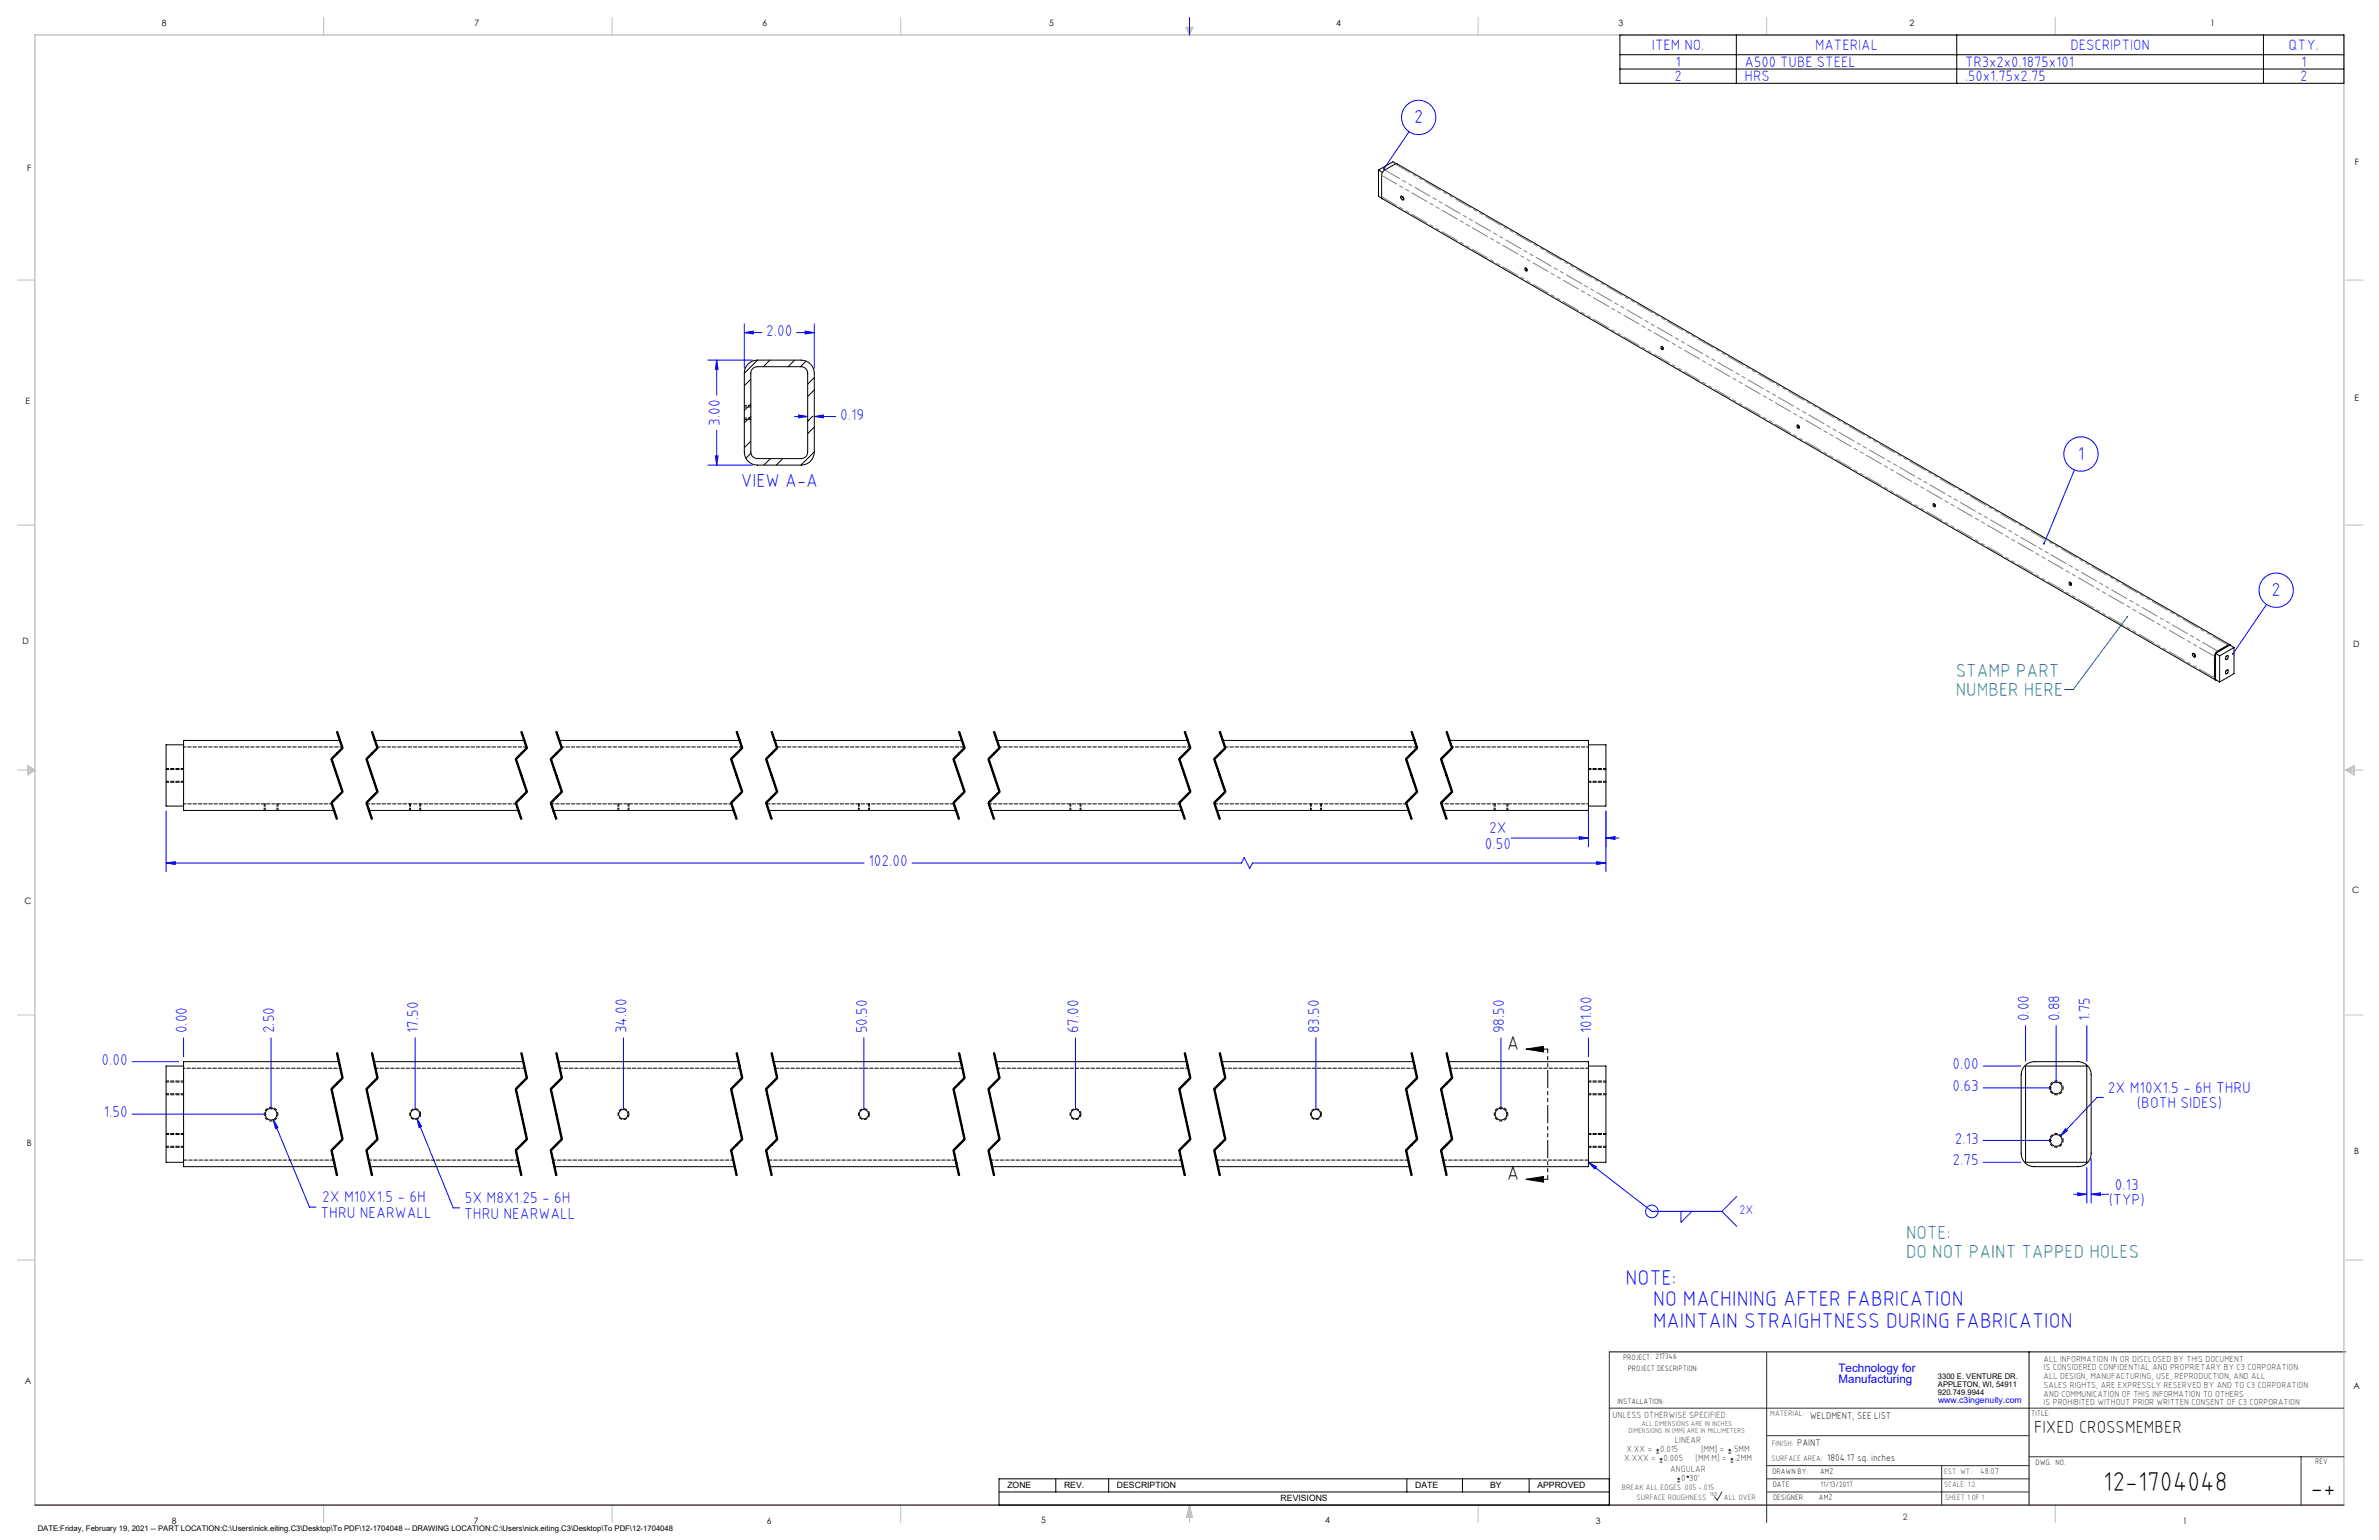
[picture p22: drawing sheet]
<svg xmlns="http://www.w3.org/2000/svg" width="864mm" height="559mm" viewBox="0 0 864 559" stroke-linecap="round" stroke-linejoin="round" font-family="sans-serif">
<defs><g id="words">
<g font-size="9.9">
<text x="763.5" y="541.1">12-1704048</text>
<text x="838.7" y="543.2">-+</text>
</g>
<g font-size="7.8" fill="#00f">
<text x="590.1" y="466.2">NOTE:</text>
<text x="600.1" y="473.9">NO MACHINING AFTER FABRICATION</text>
<text x="600.1" y="481.7">MAINTAIN STRAIGHTNESS DURING FABRICATION</text>
</g>
<g font-size="7.3">
<text x="547" y="381">A</text>
<text x="547" y="428.2">A</text>
</g>
<g font-size="6.8" fill="#00f">
<text x="513.3" y="44.8">2</text>
<text x="754.2" y="166.9">1</text>
<text x="268.9" y="176.9">VIEW A-A</text>
<text x="824.6" y="216.4">2</text>
</g>
<g font-size="6.8" fill="#008080">
<text x="710" y="245.6">STAMP PART</text>
<text x="710" y="252.4">NUMBER HERE</text>
<text x="691.9" y="449.6">NOTE:</text>
<text x="691.9" y="456.4">DO NOT PAINT TAPPED HOLES</text>
</g>
<text font-size="6.3" x="738.4" y="519.9">FIXED CROSSMEMBER</text>
<g font-size="5.7" fill="#00f">
<text x="278.1" y="121.8">2.00</text>
<text x="261.3" y="154.5" transform="rotate(-90 261.3 154.5)">3.00</text>
<text x="305" y="152.2">0.19</text>
<text x="540.6" y="302.4">2X</text>
<text x="539.1" y="308">0.50</text>
<text x="315.2" y="314.3">102.00</text>
<text x="736.5" y="370.6" transform="rotate(-90 736.5 370.6)">0.00</text>
<text x="747.6" y="370.6" transform="rotate(-90 747.6 370.6)">0.88</text>
<text x="758.7" y="370.6" transform="rotate(-90 758.7 370.6)">1.75</text>
<text x="67.8" y="375" transform="rotate(-90 67.8 375)">0.00</text>
<text x="99.5" y="375" transform="rotate(-90 99.5 375)">2.50</text>
<text x="151.8" y="375" transform="rotate(-90 151.8 375)">17.50</text>
<text x="227.4" y="375" transform="rotate(-90 227.4 375)">34.00</text>
<text x="314.7" y="375" transform="rotate(-90 314.7 375)">50.50</text>
<text x="391.5" y="375" transform="rotate(-90 391.5 375)">67.00</text>
<text x="478.8" y="375" transform="rotate(-90 478.8 375)">83.50</text>
<text x="546" y="375" transform="rotate(-90 546 375)">98.50</text>
<text x="577.8" y="375" transform="rotate(-90 577.8 375)">101.00</text>
<text x="36.9" y="386.4">0.00</text>
<text x="708.8" y="387.9">0.00</text>
<text x="708.8" y="395.9">0.63</text>
<text x="765.2" y="396.5">2X M10X1.5 - 6H THRU</text>
<text x="37.6" y="405.4">1.50</text>
<text x="775.7" y="402.2">(BOTH SIDES)</text>
<text x="709.6" y="414.9">2.13</text>
<text x="708.8" y="422.9">2.75</text>
<text x="767.7" y="431.6">0.13</text>
<text x="117" y="436.3">2X M10X1.5 - 6H</text>
<text x="168.7" y="436.6">5X M8X1.25 - 6H</text>
<text x="765.5" y="437.3">(TYP)</text>
<text x="116.4" y="441.9">THRU NEARWALL</text>
<text x="168.5" y="442.2">THRU NEARWALL</text>
</g>
<g font-size="5.4" fill="#00f">
<text x="599.7" y="18.1">ITEM NO.</text>
<text x="658.9" y="18.1">MATERIAL</text>
<text x="751.6" y="18.1">DESCRIPTION</text>
<text x="830.8" y="18.1">QTY.</text>
<text x="607.9" y="29.4">2</text>
<text x="608.2" y="24.3">1</text>
<text x="633.3" y="24.3">A500 TUBE STEEL</text>
<text x="633.3" y="29.4">HRS</text>
<text x="713.3" y="24.3">TR3x2x0.1875x101</text>
<text x="713.3" y="29.4">.50x1.75x2.75</text>
<text x="835" y="29.4">2</text>
<text x="835.3" y="24.3">1</text>
</g>
<text font-size="4.5" fill="#00f" x="631.5" y="440.5">2X</text>
<g font-size="4.2" fill="#00f">
<text x="667.4" y="497.7">Technology for</text>
<text x="667.4" y="502">Manufacturing</text>
</g>
<g font-size="3.5">
<text x="657" y="514.9">WELDMENT, SEE LIST</text>
<text x="652.4" y="524.7">PAINT</text>
<text x="663.3" y="530.1">1804.17 sq. inches</text>
</g>
<g font-size="3.3" fill="#382c30">
<text x="585.4" y="514.4">UNLESS OTHERWISE SPECIFIED:</text>
<text x="590.4" y="526.8">X.XX =</text>
<text x="602.6" y="526.8">0.015</text>
<text x="608" y="523.6">LINEAR</text>
<text x="617.5" y="526.8">[MM] =</text>
<text x="628.8" y="526.8">.5MM</text>
<text x="589.6" y="530.1">X.XXX =</text>
<text x="603.9" y="530.1">0.005</text>
<text x="606.3" y="534">ANGULAR</text>
<text x="615.5" y="530.1">[MM.M] =</text>
<text x="629.6" y="530.1">.2MM</text>
<text x="610.3" y="537.3">0</text>
<text x="613.2" y="537.3">30'</text>
</g>
<g font-size="3.2">
<text x="58.8" y="9.6">8</text>
<text x="172.3" y="9.5">7</text>
<text x="276.8" y="9.5">6</text>
<text x="380.9" y="9.6">5</text>
<text x="485" y="9.5">4</text>
<text x="587.5" y="9.5">3</text>
<text x="693.1" y="9.5">2</text>
<text x="802.4" y="9.5">1</text>
<text x="854.9" y="59.8">F</text>
<text x="9.9" y="62">F</text>
<text x="9.3" y="146.5">E</text>
<text x="854.7" y="145.5">E</text>
<text x="8.2" y="233.6">D</text>
<text x="854.3" y="234.9">D</text>
<text x="8.9" y="328.1">C</text>
<text x="853.9" y="324.1">C</text>
<text x="9.7" y="415.8">B</text>
<text x="854.6" y="418.6">B</text>
<text x="9" y="502">A</text>
<text x="854.3" y="503.9">A</text>
<text x="62.3" y="552.9">8</text>
<text x="172" y="552.9">7</text>
<text x="278.3" y="552.9">6</text>
<text x="377.9" y="552.8">5</text>
<text x="481" y="552.8">4</text>
<text x="579.3" y="552.8">3</text>
<text x="792.4" y="552.8">1</text>
</g>
<g font-size="3.2" fill="#382c30">
<text x="741.9" y="494.1">ALL INFORMATION IN OR DISCLOSED BY THIS DOCUMENT</text>
<text x="741.9" y="497.3">IS CONSIDERED CONFIDENTIAL AND PROPRIETARY BY C3 CORPORATION.</text>
<text x="741.9" y="500.4">ALL DESIGN, MANUFACTURING, USE, REPRODUCTION, AND ALL</text>
<text x="741.9" y="503.6">SALES RIGHTS, ARE EXPRESSLY RESERVED BY AND TO C3 CORPORATION</text>
<text x="741.9" y="506.8">AND COMMUNICATION OF THIS INFORMATION TO OTHERS</text>
<text x="741.9" y="510">IS PROHIBITED WITHOUT PRIOR WRITTEN CONSENT OF C3 CORPORATION</text>
<text x="718.8" y="534.7">48.07</text>
<text x="690.7" y="551.6">2</text>
</g>
<text font-size="3.1" fill="#00f" x="703.5" y="509.2">www.c3ingenuity.com</text>
<g font-size="3.1">
<text x="365.7" y="540">ZONE</text>
<text x="386.3" y="540">REV.</text>
<text x="405.5" y="540">DESCRIPTION</text>
<text x="464.9" y="544.8">REVISIONS</text>
<text x="513.7" y="540">DATE</text>
<text x="540.9" y="540">BY</text>
<text x="558.1" y="540">APPROVED</text>
</g>
<g font-size="2.8">
<text x="589.2" y="493.3">PROJECT: 217346</text>
<text x="590.9" y="497.3">PROJECT DESCRIPTION:</text>
<text x="703.5" y="500.5">3300 E. VENTURE DR.</text>
<text x="703.5" y="503.3">APPLETON, WI, 54911</text>
<text x="587.1" y="509.6">INSTALLATION:</text>
<text x="703.5" y="506.2">920.749.9944</text>
<text x="737.3" y="513.8">TITLE:</text>
<text x="738.9" y="531.5">DWG. NO.</text>
<text x="840.5" y="531.3">REV</text>
<text x="643.4" y="534.9">DRAWN BY:</text>
<text x="643.5" y="539.7">DATE:</text>
<text x="660.7" y="534.7">AMZ</text>
<text x="660.9" y="539.6">11/13/2017</text>
<text x="643.6" y="544.4">DESIGNER:</text>
<text x="660.3" y="544.3">AMZ</text>
<text x="13.7" y="555.5">DATE:Friday, February 19, 2021 -- PART LOCATION:C:\Users\nick.eiting.C3\Desktop\To PDF\12-1704048 -- DRAWING LOCATION:C:\Users\nick.eiting.C3\Desktop\To PDF\12-1704048</text>
</g>
<g font-size="2.8" fill="#382c30">
<text x="642.6" y="513.8">MATERIAL:</text>
<text x="643.2" y="524.8">FINISH:</text>
<text x="643.1" y="530.1">SURFACE AREA:</text>
<text x="705.7" y="534.7">EST. WT.:</text>
<text x="705.7" y="539.7">SCALE: 1:2</text>
<text x="588.8" y="540.5">BREAK ALL EDGES .005 -.015</text>
<text x="594" y="544.2">SURFACE ROUGHNESS</text>
<text x="625.8" y="544.2">ALL OVER</text>
<text x="706.1" y="544.4">SHEET 1 OF 1</text>
</g>
<g font-size="2.5" fill="#382c30">
<text x="591.2" y="520.1">DIMENSIONS IN [MM] ARE IN MILLIMETERS</text>
<text x="595.9" y="517.3">ALL DIMENSIONS ARE IN INCHES</text>
</g>
<text font-size="2.2" fill="#382c30" x="620.6" y="542.9">160</text>
</g></defs>
<g fill="none" stroke="#000" stroke-width=".36">
<path d="M588 12.7h262.9v17.5h-262.9zM588 19.9h262.9M630.3 12.7v17.5M710.3 12.7v17.5M821.7 12.7v17.5M588 25h262.9M120.1 275.5l4 11.9M120.6 275.3l4 11.9M122.1 265.6l2 5.9M122.3 265.5l2 5.9-4 4 4 11.9-4 4 2 5.9M122.6 265.4l1 3M123.6 268.4l1 2.9z"/>
<path d="M124.2 271.3l-4 4M124.5 271.6l-4 4M132.8 275.5l4 11.9M133.3 275.3l4 11.9M134.8 265.6l2 5.9M135 265.5l2 5.9-4 4 4 11.9-4 4 2 5.9M135.3 265.4l2 5.9M136.9 271.3l-4 4M137.2 271.6l-4 4M187 275.5l4 11.9M187.5 275.3l4 11.9M189 265.6l2 5.9"/>
<path d="M189.3 265.5l2 5.9-4 4 4 11.9-4 4 2 5.9M189.5 265.4l2 5.9M191.1 271.3l-4 4M191.4 271.6l-4 4M199.7 275.5l4 11.9M200.2 275.3l4 11.9M201.7 265.6l2 5.9M202 265.5l2 5.9-4 4 4 11.9-4 4 2 5.9M202.2 265.4l2 5.9M203.8 271.3l-4 4M204.1 271.6l-4 4M265.2 275.5l4 11.9"/>
<path d="M265.7 275.3l4 11.9M267.2 265.6l2 5.9M267.4 265.5l2 5.9-4 4 4 11.9-4 4 2 5.9M267.7 265.4l2 5.9M269.2 271.3l-4 4M269.6 271.6l-4 4M277.9 275.5l4 11.9M278.4 275.3l4 11.9M279.9 265.6l2 5.9M280.1 265.5l2 5.9-4 4 4 11.9-4 4 2 5.9M280.4 265.4l2 5.9M281.9 271.3l-4 4"/>
<path d="M282.3 271.6l-4 4M345.9 275.5l4 11.9M346.4 275.3l4 11.9M347.9 265.6l2 5.9M348.1 265.5l2 5.9-4 4 4 11.9-4 4 2 5.9M348.4 265.4l2 5.9M350 271.3l-4 4M350.3 271.6l-4 4M358.6 275.5l4 11.9M359.1 275.3l4 11.9M360.6 265.6l2 5.9M360.8 265.5l2 5.9-4 4 4 11.9-4 4 2 5.9"/>
<path d="M361.1 265.4l2 5.9M362.7 271.3l-4 4M363 271.6l-4 4M427.9 275.5l4 11.9M428.3 275.3l4 11.9M429.9 265.6l2 5.9M430.1 265.5l2 5.9-4 4 4 11.9-4 4 2 5.9M430.3 265.4l2 5.9M431.9 271.3l-4 4M432.3 271.6l-4 4M440.6 275.5l4 11.9M441 275.3l4 11.9"/>
<path d="M442.6 265.6l2 5.9M442.8 265.5l2 5.9-4 4 4 11.9-4 4 2 5.9M443 265.4l2 5.9M444.6 271.3l-4 4M445 271.6l-4 4M510.2 275.5l4 11.9M510.7 275.3l4 11.9M512.2 265.6l2 5.9M512.4 265.5l2 5.9-4 4 4 11.9-4 4 2 5.9M512.7 265.4l2 5.9M514.2 271.3l-4 4M514.6 271.6l-4 4"/>
<path d="M522.9 275.5l4 11.9M523.4 275.3l4 11.9M524.9 265.6l2 5.9M525.1 265.5l2 5.9-4 4 4 11.9-4 4 2 5.9M525.4 265.4l2 5.9M526.9 271.3l-4 4M527.3 271.6l-4 4M120.1 291.4l2 5.9M120.6 291.2l2 6M124.2 287.1l-4 4M124.5 287.5l-4 4M132.8 291.4l2 5.9"/>
<path d="M133.3 291.2l2 6M136.9 287.1l-4 4M137.2 287.5l-4 4M187 291.4l2 5.9M187.5 291.2l2 6M191.1 287.1l-4 4M191.4 287.5l-4 4M199.7 291.4l2 5.9M200.2 291.2l2 6M203.8 287.1l-4 4M204.1 287.5l-4 4M265.2 291.4l2 5.9"/>
<path d="M265.7 291.2l2 6M269.2 287.1l-4 4M269.6 287.5l-4 4M277.9 291.4l2 5.9M278.4 291.2l2 6M281.9 287.1l-4 4M282.3 287.5l-4 4M345.9 291.4l2 5.9M346.4 291.2l2 6M350 287.1l-4 4M350.3 287.5l-4 4M358.6 291.4l2 5.9"/>
<path d="M359.1 291.2l2 6M362.7 287.1l-4 4M363 287.5l-4 4M427.9 291.4l2 5.9M428.3 291.2l2 6M431.9 287.1l-4 4M432.3 287.5l-4 4M440.6 291.4l2 5.9M441 291.2l2 6M444.6 287.1l-4 4M445 287.5l-4 4M510.2 291.4l2 5.9"/>
<path d="M510.7 291.2l2 6M514.2 287.1l-4 4M514.6 287.5l-4 4M522.9 291.4l2 5.9M523.4 291.2l2 6M526.9 287.1l-4 4M527.3 287.5l-4 4M120.1 395.2l4 18.2M120.6 395.1l4 18.2M122.1 382.1l2 9.1M122.3 382.1l2 9.1-4 4 4 18.2-4 4 2 9.1M122.6 382l2 9.1"/>
<path d="M124.2 391l-4 4M124.5 391.3l-4 4M132.8 395.2l4 18.2M133.3 395.1l4 18.2M134.8 382.1l2 9.1M135 382.1l2 9.1-4 4 4 18.2-4 4 2 9.1M135.3 382l2 9.1M136.9 391l-4 4M137.2 391.3l-4 4M187 395.2l4 18.2M187.5 395.1l4 18.2M189 382.1l2 9.1"/>
<path d="M189.3 382.1l2 9.1-4 4 4 18.2-4 4 2 9.1M189.5 382l2 9.1M191.1 391l-4 4M191.4 391.3l-4 4M199.7 395.2l4 18.2M200.2 395.1l4 18.2M201.7 382.1l2 9.1M202 382.1l2 9.1-4 4 4 18.2-4 4 2 9.1M202.2 382l2 9.1M203.8 391l-4 4M204.1 391.3l-4 4M265.2 395.2l4 18.2"/>
<path d="M265.7 395.1l4 18.2M267.2 382.1l2 9.1M267.4 382.1l2 9.1-4 4 4 18.2-4 4 2 9.1M267.7 382l1 4.6M268.7 386.6l1 4.5zM269.2 391l-4 4M269.6 391.3l-4 4M277.9 395.2l4 18.2M278.4 395.1l4 18.2M279.9 382.1l2 9.1M280.1 382.1l2 9.1-4 4 4 18.2-4 4 2 9.1M280.4 382l2 9.1"/>
<path d="M281.9 391l-4 4M282.3 391.3l-4 4M345.9 395.2l4 18.2M346.4 395.1l4 18.2M347.9 382.1l2 9.1M348.1 382.1l2 9.1-4 4 4 18.2-4 4 2 9.1M348.4 382l2 9.1M350 391l-4 4M350.3 391.3l-4 4M358.6 395.2l4 18.2M359.1 395.1l4 18.2M360.6 382.1l2 9.1"/>
<path d="M360.8 382.1l2 9.1-4 4 4 18.2-4 4 2 9.1M361.1 382l2 9.1M362.7 391l-4 4M363 391.3l-4 4M427.9 395.2l4 18.2M428.3 395.1l4 18.2M429.9 382.1l2 9.1M430.1 382.1l2 9.1-4 4 4 18.2-4 4 2 9.1M430.3 382l2 9.1M431.9 391l-4 4M432.3 391.3l-4 4M440.6 395.2l4 18.2"/>
<path d="M441 395.1l4 18.2M442.6 382.1l2 9.1M442.8 382.1l2 9.1-4 4 4 18.2-4 4 2 9.1M443 382l2 9.1M444.6 391l-4 4M445 391.3l-4 4M510.2 395.2l4 18.2M510.7 395.1l4 18.2M512.2 382.1l2 9.1M512.4 382.1l2 9.1-4 4 4 18.2-4 4 2 9.1M512.7 382l2 9.1M514.2 391l-4 4"/>
<path d="M514.6 391.3l-4 4M522.9 395.2l4 18.2M523.4 395.1l4 18.2M524.9 382.1l2 9.1M525.1 382.1l2 9.1-4 4 4 18.2-4 4 2 9.1M525.4 382l2 9.1M526.9 391l-4 4M527.3 391.3l-4 4M554 380.7h7.8M554 380.7l6.3-1v2zM120.1 417.4l2 9.2M120.6 417.3l2 9.1"/>
<path d="M124.2 413.2l-4 4M124.5 413.6l-4 4M132.8 417.4l2 9.2M133.3 417.3l2 9.1M136.9 413.2l-4 4M137.2 413.6l-4 4M187 417.4l2 9.2M187.5 417.3l2 9.1M191.1 413.2l-4 4M191.4 413.6l-4 4M199.7 417.4l2 9.2M200.2 417.3l2 9.1"/>
<path d="M203.8 413.2l-4 4M204.1 413.6l-4 4M265.2 417.4l2 9.2M265.7 417.3l2 9.1M269.2 413.2l-4 4M269.6 413.6l-4 4M277.9 417.4l2 9.2M278.4 417.3l2 9.1M281.9 413.2l-4 4M282.3 413.6l-4 4M345.9 417.4l2 9.2M346.4 417.3l2 9.1"/>
<path d="M350 413.2l-4 4M350.3 413.6l-4 4M358.6 417.4l2 9.2M359.1 417.3l2 9.1M362.7 413.2l-4 4M363 413.6l-4 4M427.9 417.4l2 9.2M428.3 417.3l2 9.1M431.9 413.2l-4 4M432.3 413.6l-4 4M440.6 417.4l2 9.2M441 417.3l2 9.1"/>
<path d="M444.6 413.2l-4 4M445 413.6l-4 4M510.2 417.4l2 9.2M510.7 417.3l2 9.1M514.2 413.2l-4 4M514.6 413.6l-4 4M522.9 417.4l2 9.2M523.4 417.3l2 9.1M526.9 413.2l-4 4M527.3 413.6l-4 4M554 427.9h7.8M554 427.9l6.3-1v2z"/>
<path d="M584.2 490.5h267.3M736.6 490.5v55.6M362.7 536.6h221.5v9.5h-221.5zM383.3 536.6v4.8M402.4 536.6v4.8M510.7 536.6v4.8M530.9 536.6v4.8M555.1 536.6v4.8M362.7 541.4h221.5"/>
</g>
<g fill="none" stroke="#c0c0c0" stroke-width=".36">
<path d="M117.5 6.4v6.3M222.2 6.4v6.3M327 6.4v6.3M430.4 9.9h2.7l-1.3 2.8zM430.9 9.9l.9 2.8M431.2 9.9l.6 2.8M432.1 9.9l-.3 2.8M432.6 9.9l-.8 2.8M536.6 6.4v6.3M641.3 6.4v6.3M746.1 6.4v6.3M6.3 101.6h6.4"/>
<path d="M851.5 101.6h6.3M6.3 190.5h6.4M851.5 190.5h6.3M6.3 279.4h6.4M10.1 277.7l2.6 1.7-2.6 1.9zM10.1 278.2l2.6 1.2M10.1 278.8l2.6 .6M12.7 279.4l-2.6 1.2M12.7 279.4l-2.6 .5M851.5 279.4h6.3M851.5 279.4l3.1 .5M851.5 279.4l3.1 1.2"/>
<path d="M851.5 279.4l3.1-1.7v3.6zM854.6 278.8l-3.1 .6M854.6 278.2l-3.1 1.2M6.3 368.3h6.4M851.5 368.3h6.3M6.3 457.2h6.4M851.5 457.2h6.3M117.5 546.1v6.4M222.2 546.1v6.4M327 546.1v6.4M431.8 546.1v6.4M431.8 546.1l1.1 4.5h-2.2z"/>
<path d="M431.8 546.1l.6 4.5M431.8 546.1l-.9 4.5M431.8 546.1l-.4 4.5M431.8 546.1l.3 4.5M536.6 546.1v6.4M746.1 546.1v6.4"/>
</g>
<path d="M12.7 546.1v-533.4h838.2v533.4" fill="none" stroke="#c0c0c0" stroke-width=".5"/>
<g fill="none" stroke="#00f" stroke-width=".36">
<path d="M431.8 6.4v6.3M511.5 47.8l-9.1 13.5M270.2 117.5v16.2M295.6 117.5v16.2M257 130.7h16.2M260.2 130.7v12.7M260.2 130.7l.5 3.3h-1zM270.2 120.7l3.3-.5v1zM270.2 120.7h6.3M289.2 120.7h6.4M292.3 120.2l3.3 .5-3.3 .5zM260.2 156.1v12.7"/>
<path d="M288.4 151.1h4.8M289.9 150.6l3.3 .5-3.3 .5zM295.6 151.1l3.3-.5v1zM295.6 151.1h7.8M257 168.8h16.2M259.7 165.5h1l-.5 3.3zM753 170.5l-11 26.8M822.8 219.3l-12.3 18M60.3 294.3v22M576.6 294.3v13M583 294.3v22M60.3 313.2l3.3-.5v1z"/>
<path d="M60.3 313.2h253.4M331.1 313.2h119.6l1-2 2 3.9 1-1.9h128.3M548.5 304.1h28.1M573.3 303.6l3.3 .5-3.3 .5zM579.6 312.7l3.4 .5-3.4 .5zM583 304.1l3.3-.5v1zM583 304.1h4.7M66.6 376.6v6.9M98.4 376.6v25.9M150.7 376.6v25.9M226.3 376.6v25.9M313.6 376.6v25.9"/>
<path d="M390.4 376.6v25.9M477.7 376.6v25.9M544.9 376.6v25.9M576.6 376.6v6.9M735.3 372.1v13M746.4 372.1v20.9M757.5 372.1v13M47.9 385.2h17M719.9 386.8h13.6M719.9 394.8h24.7M763.6 398.2h-2.4l-13.3 14.1M47.9 404.3h48.7"/>
<path d="M99.2 406.3l1.7 2.8-.9 .4zM99.2 406.3l13.2 31.7h2.4M151.3 405.9l1.7 2.8-.9 .4zM151.3 405.9l13.2 32.4h2.4M719.9 413.8h24.7M749.8 409.5l.7 .7-2.6 2.1zM576.6 421.7l2.9 1.7-.6 .8zM576.6 421.7l23.1 17.9h25.4M610.2 439.6v3.9l4-3.9M625.1 439.6l5.3 5.4M630.4 434.2l-5.3 5.4M719.9 421.7h13.6"/>
<path d="M752.8 433.4h4.7M754.2 432.8l3.3 .6-3.3 .4zM757.5 423.5v13M759.1 433.4l3.3-.6v1zM759.1 420.4v16.1M759.1 433.4h6.4"/>
<circle cx="515" cy="42.6" r="6.2"/>
<circle cx="755.4" cy="164.8" r="6.2"/>
<circle cx="826.3" cy="214.1" r="6.2"/>
<circle cx="599.6" cy="439.6" r="2.28"/>
</g>
<path d="M584.2 490.5v55.6M641.3 490.7v61.8M584.2 511h266.7M641.3 520.9h95.3M641.3 531.8h95.3M641.3 536.6h95.3M704.8 531.8v14.3M736.6 528.6h114.3M835.3 528.6v17.5M625.1 541.4l-1.7 2.9-1-1.2M641.3 541.4h95.3" fill="none" stroke="#382c30" stroke-width=".36"/>
<path d="M12.7 546.1h838.2" fill="none" stroke="#382c30" stroke-width=".5"/>
<path d="M509.6 72.2a.6 .6 0 0 1-.7 .4 .6 .6 0 0 1-.4-.8 .51 .51 0 0 1 .3-.8 .51 .51 0 0 1 .6 .6l.2 .6M797 238.1a.6 .6 0 0 1-.8 .4 .6 .6 0 0 1-.3-.8 .51 .51 0 0 1 .3-.8 .51 .51 0 0 1 .6 .6l.2 .6M808.4 237.9l-.2 .1a.61 .61 0 0 0-.5 .8 .61 .61 0 0 0 .8 .4 .66 .66 0 0 0 .5-.7 .66 .66 0 0 0-.6-.6M808.4 243.1l-.2 .1a.61 .61 0 0 0-.5 .7 .61 .61 0 0 0 .8 .5 .66 .66 0 0 0 .5-.7 .66 .66 0 0 0-.6-.6M748.9 394.8a2.5 2.5 0 0 0-3.6-2.3 2.5 2.5 0 0 0-.2 4.3 2.5 2.5 0 0 0 3.8-1.8v-.2M100.9 404.3a2.5 2.5 0 0 0-3.5-2.3 2.5 2.5 0 0 0-.7 4.1 2.5 2.5 0 0 0 4.1-1l.1-.8M547.4 404.3a2.5 2.5 0 0 0-3.5-2.3 2.5 2.5 0 0 0-.7 4.1 2.5 2.5 0 0 0 4-1l.2-.8M748.9 413.8a2.5 2.5 0 0 0-3.6-2.2 2.5 2.5 0 0 0-.2 4.3 2.5 2.5 0 0 0 3.8-1.9v-.2" fill="none" stroke="#000" stroke-width=".36" stroke-dasharray="1.3 .6" stroke-dashoffset=".4" stroke-linecap="butt"/>
<path d="M554.4 98a.59 .59 0 0 1-.9 .1 .59 .59 0 0 1 .1-.9l.5 .2 .3 .6M603.8 126.6a.59 .59 0 0 1-.9 0 .59 .59 0 0 1 .1-.9l.5 .2 .3 .7M653.2 155.1a.59 .59 0 0 1-.9 0 .59 .59 0 0 1 .1-.9l.5 .2 .3 .7M702.6 183.6a.59 .59 0 0 1-.9 0 .59 .59 0 0 1 .1-.9l.5 .2 .3 .7M752 212.1a.59 .59 0 0 1-.9 0 .59 .59 0 0 1 .1-.9l.5 .2 .3 .7" fill="none" stroke="#000" stroke-width=".36" stroke-dasharray="1.3 .6" stroke-dashoffset="-.1" stroke-linecap="butt"/>
<path d="M152.7 404.3a2 2 0 0 0-2.8-1.9 2 2 0 0 0-.6 3.3 2 2 0 0 0 3.3-.7l.1-.7M228.3 404.3a2 2 0 0 0-2.8-1.9 2 2 0 0 0-.6 3.3 2 2 0 0 0 3.3-.7l.1-.7M315.6 404.3a2 2 0 0 0-2.8-1.9 2 2 0 0 0-.6 3.3 2 2 0 0 0 3.3-.7l.1-.7M392.4 404.3a2 2 0 0 0-2.8-1.9 2 2 0 0 0-.6 3.3 2 2 0 0 0 3.3-.7l.1-.7M479.7 404.3a2 2 0 0 0-2.8-1.9 2 2 0 0 0-.6 3.3 2 2 0 0 0 3.3-.7l.1-.7" fill="none" stroke="#000" stroke-width=".36" stroke-dasharray="1.3 .6" stroke-dashoffset=".1" stroke-linecap="butt"/>
<g fill="none" stroke="#000" stroke-width=".36" stroke-dasharray="1.3 .6" stroke-dashoffset=".4">
<path d="M270.2 151.7h2.4M270.2 152.2h2.4M272.6 147.7h-2.4M272.6 147.2h-2.4M95.9 291.7v2.4M100.9 294.1v-2.4M148.7 291.7v2.4M152.7 294.1v-2.4M224.3 291.7v2.4M228.3 294.1v-2.4M311.6 291.7v2.4M315.6 294.1v-2.4"/>
<path d="M388.4 291.7v2.4M392.4 294.1v-2.4M475.7 291.7v2.4M479.7 294.1v-2.4M542.4 291.7v2.4M547.4 294.1v-2.4"/>
</g>
<path d="M66.7 278.9h-6.4M583 278.9h-6.4M60.3 283.9h6.4M576.6 283.9h6.4M60.3 397.3h6.4M66.7 392.3h-6.4M576.6 397.3h6.4M583 392.3h-6.4M60.3 416.3h6.4M66.7 411.3h-6.4M576.6 416.3h6.4M583 411.3h-6.4" fill="none" stroke="#000" stroke-width=".36" stroke-dasharray="1.3 .6" stroke-dashoffset=".3"/>
<path d="M772.2 223.9l-19.6 26.3h-3.2" fill="none" stroke="#008080" stroke-width=".36"/>
<g fill="none" stroke="#000" stroke-width=".36" stroke-dasharray="6.3 1.3 1.3 1.3" stroke-dashoffset="3.1">
<path d="M122.3 265.5l2 5.9M135 265.5l2 5.9M189.3 265.5l2 5.9M202 265.5l2 5.9M267.4 265.5l2 5.9M280.1 265.5l2 5.9M348.1 265.5l2 5.9M360.8 265.5l2 5.9M430.1 265.5l2 5.9M442.8 265.5l2 5.9M512.4 265.5l2 5.9M525.1 265.5l2 5.9"/>
<path d="M120.3 291.3l2 5.9M133 291.3l2 5.9M187.3 291.3l2 5.9M200 291.3l2 5.9M265.4 291.3l2 5.9M278.1 291.3l2 5.9M346.1 291.3l2 5.9M358.8 291.3l2 5.9M428.1 291.3l2 5.9M440.8 291.3l2 5.9M510.4 291.3l2 5.9M523.1 291.3l2 5.9"/>
</g>
<g fill="none" stroke="#000" stroke-width=".36" stroke-dasharray="6.3 1.3 1.3 1.3" stroke-dashoffset="2.8">
<path d="M124.3 271.4l-4 4M137 271.4l-4 4M191.3 271.4l-4 4M204 271.4l-4 4M269.4 271.4l-4 4M282.1 271.4l-4 4M350.1 271.4l-4 4M362.8 271.4l-4 4M432.1 271.4l-4 4M444.8 271.4l-4 4M514.4 271.4l-4 4M527.1 271.4l-4 4"/>
<path d="M124.3 287.3l-4 4M137 287.3l-4 4M191.3 287.3l-4 4M204 287.3l-4 4M269.4 287.3l-4 4M282.1 287.3l-4 4M350.1 287.3l-4 4M362.8 287.3l-4 4M432.1 287.3l-4 4M444.8 287.3l-4 4M514.4 287.3l-4 4M527.1 287.3l-4 4"/>
<path d="M124.3 391.2l-4 4M137 391.2l-4 4M191.3 391.2l-4 4M204 391.2l-4 4M269.4 391.2l-4 4M282.1 391.2l-4 4M350.1 391.2l-4 4M362.8 391.2l-4 4M432.1 391.2l-4 4M444.8 391.2l-4 4M514.4 391.2l-4 4M527.1 391.2l-4 4"/>
<path d="M124.3 413.4l-4 4M137 413.4l-4 4M191.3 413.4l-4 4M204 413.4l-4 4M269.4 413.4l-4 4M282.1 413.4l-4 4M350.1 413.4l-4 4M362.8 413.4l-4 4M432.1 413.4l-4 4M444.8 413.4l-4 4M514.4 413.4l-4 4M527.1 413.4l-4 4"/>
</g>
<path d="M120.3 275.4l4 11.9M133 275.4l4 11.9M187.3 275.4l4 11.9M200 275.4l4 11.9M265.4 275.4l4 11.9M278.1 275.4l4 11.9M346.1 275.4l4 11.9M358.8 275.4l4 11.9M428.1 275.4l4 11.9M440.8 275.4l4 11.9M510.4 275.4l4 11.9M523.1 275.4l4 11.9" fill="none" stroke="#000" stroke-width=".36" stroke-dasharray="6.3 1.3 1.3 1.3" stroke-dashoffset="2"/>
<g fill="none" stroke="#000" stroke-width=".36" stroke-dasharray="6.3 1.3 1.3 1.3" stroke-dashoffset="3.6">
<path d="M122.3 382.1l2 9.1M135 382.1l2 9.1M189.3 382.1l2 9.1M202 382.1l2 9.1M267.4 382.1l2 9.1M280.1 382.1l2 9.1M348.1 382.1l2 9.1M360.8 382.1l2 9.1M430.1 382.1l2 9.1M442.8 382.1l2 9.1M512.4 382.1l2 9.1M525.1 382.1l2 9.1"/>
<path d="M120.3 417.4l2 9.1M133 417.4l2 9.1M187.3 417.4l2 9.1M200 417.4l2 9.1M265.4 417.4l2 9.1M278.1 417.4l2 9.1M346.1 417.4l2 9.1M358.8 417.4l2 9.1M428.1 417.4l2 9.1M440.8 417.4l2 9.1M510.4 417.4l2 9.1M523.1 417.4l2 9.1"/>
</g>
<path d="M120.3 395.2l4 18.2M133 395.2l4 18.2M187.3 395.2l4 18.2M200 395.2l4 18.2M265.4 395.2l4 18.2M278.1 395.2l4 18.2M346.1 395.2l4 18.2M358.8 395.2l4 18.2M428.1 395.2l4 18.2M440.8 395.2l4 18.2M510.4 395.2l4 18.2M523.1 395.2l4 18.2" fill="none" stroke="#000" stroke-width=".36" stroke-dasharray="6.3 1.3 1.3 1.3" stroke-dashoffset="4"/>
<path d="M561.8 380.7v47.2" fill="none" stroke="#000" stroke-width=".36" stroke-dasharray="6.3 1.3 1.3 1.3 1.3 1.3" stroke-dashoffset="5"/>
<path d="M771.9 223.6h.5l-.2 .3 .2-.3a.34 .34 0 0 1 .1 .5 .34 .34 0 0 1-.5 0 .34 .34 0 0 1-.1-.5z" fill="#008080"/>
<g fill="#00f">
<path d="M576.6 421.7l2.9 1.7-.6 .8z"/>
<path d="M810.4 237v.5a.34 .34 0 0 0 .5-.3 .34 .34 0 0 0-.5-.2zM741.7 197.1l.1 .5 .2-.3-.1 .3a.33 .33 0 0 0 .4-.2 .33 .33 0 0 0-.1-.4 .33 .33 0 0 0-.5 .1zM502.1 61.1l.1 .5 .2-.3-.2 .3a.33 .33 0 0 0 .4-.1 .33 .33 0 0 0 0-.5 .33 .33 0 0 0-.5 .1z"/>
<path d="M270.2 120.7l3.3-.5v1zM292.3 120.2l3.3 .5-3.3 .5z"/>
<path d="M289.9 150.6l3.3 .5-3.3 .5zM295.6 151.1l3.3-.5v1z"/>
<path d="M260.2 130.7l.5 3.3h-1zM259.7 165.5h1l-.5 3.3z"/>
</g>
<path d="M554 380.7l6.3-1v2zM554 427.9l6.3-1v2z" fill="#000"/>
<g fill="#00f">
<path d="M99.2 406.3l.8 3.2 .9-.4zM151.3 405.9l.8 3.2 .9-.4zM749.8 409.5l-1.9 2.8 2.6-2.1z"/>
<path d="M754.2 432.8l3.3 .6-3.3 .4zM759.1 433.4l3.3-.6v1z"/>
<path d="M60.3 313.2l3.3-.5v1zM579.6 312.7l3.4 .5-3.4 .5z"/>
<path d="M583 304.1l3.3-.5v1zM573.3 303.6l3.3 .5-3.3 .5z"/>
</g>
<g fill="none" stroke="#000" stroke-width=".36">
<path d="M506.9 59.4l-1.3-.7-5.2 3M500.4 61.7l1.5 .8M500.4 61.7v9.5l1.2 .7M508.7 71.3h.4a.59 .59 0 0 1 .5 .6 .59 .59 0 0 1-.5 .6 .83 .83 0 0 1-.4-1.2zM509.1 71.3l.4 .8M553.6 97.3l.4 .1a.47 .47 0 0 1 .3 .4 .47 .47 0 0 1-.3 .5l-.4-.5zM554.2 97.5v.2M272.6 137.6l-2.4 2.4M273.3 133.7l1.7-.6h15.8a2.35 2.35 0 0 1 2.4 2.3v28.6a2.41 2.41 0 0 1-2.4 2.4h-15.8a2.41 2.41 0 0 1-2.4-2.4v-28.6l.1-.9zM275 130.7a4.8 4.8 0 0 0-4.8 4.7v28.6a4.7 4.7 0 0 0 4.8 4.8h15.8a4.8 4.8 0 0 0 4.8-4.8M275 130.7h15.8a4.8 4.8 0 0 1 4.8 4.7v28.6M275 130.7l-4.8 4.8"/>
<path d="M279.5 130.7l-2.4 2.4M288.5 130.7l-2.4 2.4M292.6 131l-2.1 2.1M295.6 137l-2.4 2.4M603 125.9a.52 .52 0 0 1 .6 .2 .52 .52 0 0 1-.2 .7l-.4-.5zM603.6 126.1v.1M272.6 146.6l-2.4 2.3M272.6 151.1l-2.4 2.3M295.1 151l-1.9 1.9M295.6 141.5l-2.4 2.4M295.6 155l-2.4 2.4M652.4 154.4a.53 .53 0 0 1 .6 .2 .53 .53 0 0 1-.2 .7l-.4-.3z"/>
<path d="M653 154.6v.1M272.6 160.1l-2.4 2.3M272.6 164.5l-1.8 1.8M279.7 166.4l-2.4 2.4M284.2 166.4l-2.4 2.4M295.6 164l-4.8 4.8M701.8 182.8h.3a.53 .53 0 0 1 .4 .5 .53 .53 0 0 1-.3 .5l-.5-.5zM702.3 183.1l.1 .1M751.1 211.4a.52 .52 0 0 1 .7 .3 .52 .52 0 0 1-.2 .6l-.4-.3zM751.7 211.6l.1 .1M796 237.1a.72 .72 0 0 1 .8 .5 .72 .72 0 0 1-.2 .8 .9 .9 0 0 1-.6-1.3zM796.5 237.2l.4 .8"/>
<path d="M804.3 237.1l1.4 .9M804.3 237.1v9.5l1.4 .9M805.7 238v9.5M808.2 238.2a.39 .39 0 0 1 .6-.2 .39 .39 0 0 1 0 .6 .5 .5 0 0 1-.3 .6 .5 .5 0 0 1-.6-.3zM809.5 234l-302.3-174.5-.6-.1-3.9 2.3a2.42 2.42 0 0 0-1.2 1.9v8.1l.4 .4 302.3 174.6M809.8 234.2l-.4-.3-.7 .2-3.7 2.2a2.29 2.29 0 0 0-1.1 1.9v7.8l.2 .6 .4 .2M811 234.9l-1.5-.8-5.2 3M811 234.9l-5.3 3.1M811 234.9v9.5l-5.3 3.1M808 243.5l.2-.1a.39 .39 0 0 1 .6-.2 .39 .39 0 0 1 0 .6 .5 .5 0 0 1-.3 .6 .5 .5 0 0 1-.6-.3zM66.6 270.3h-6.3v22.2h6.3M123.4 268.7h-56.8v25.4h54.6"/>
<path d="M136.1 268.7h54.2M203 268.7h65.5M281.2 268.7h68M361.9 268.7h69.2M443.8 268.7h69.7M526.2 268.7h50.4v25.4h-52.5M576.6 270.3h6.4v22.2h-6.4M133.9 294.1h54.3M200.9 294.1h65.4M279 294.1h68.1M359.8 294.1h69.2M441.7 294.1h69.7"/>
<path d="M66.6 386.8h-6.3v34.9h6.3M123 385.2h-56.4v38.1h55M135.7 385.2h54.2M202.6 385.2h65.5M280.8 385.2h68M361.5 385.2h69.3M443.5 385.2h69.6M525.8 385.2h50.8v38.1h-52.2M576.6 386.8h6.4v34.9h-6.4M735.1 386.6a5 5 0 0 1 3.4-1.4h15.8a4.8 4.8 0 0 1 4.8 4.8v28.6a4.7 4.7 0 0 1-4.8 4.7h-15.8a4.8 4.8 0 0 1-4.8-4.7v-28.6a5 5 0 0 1 1.4-3.4zM735.3 386.8h22.2v34.9h-22.2zM134.3 423.3h54.3"/>
<path d="M201.3 423.3h65.4M279.4 423.3h68M360.1 423.3h69.3M442.1 423.3h69.6"/>
<circle cx="746.4" cy="394.8" r="2.13"/>
<circle cx="98.4" cy="404.3" r="2.12"/>
<circle cx="150.7" cy="404.3" r="1.7"/>
<circle cx="226.3" cy="404.3" r="1.7"/>
<circle cx="313.6" cy="404.3" r="1.7"/>
<circle cx="390.4" cy="404.3" r="1.7"/>
<circle cx="477.7" cy="404.3" r="1.7"/>
<circle cx="544.9" cy="404.3" r="2.12"/>
<circle cx="746.4" cy="413.8" r="2.13"/>
</g>
<g fill="none" stroke="#000" stroke-width=".36" stroke-dasharray="1.3 .6" stroke-dashoffset=".3">
<path d="M66.7 279.2h-6.4M269.3 271h-65.5M432 271h-69.3M583 279.2h-6.4M60.3 283.5h6.4M265.5 291.7h-65.4M428.2 291.7h-69.2M576.6 283.5h6.4M60.3 396.9h6.4M66.7 392.6h-6.4M268.6 387.6h-65.4M431.3 387.6h-69.2"/>
<path d="M576.6 387.6h-50.3M576.6 396.9h6.4M583 392.6h-6.4M60.3 415.9h6.4M66.7 411.7h-6.4M576.6 415.9h6.4M583 411.7h-6.4M266.2 420.9h-65.5M428.9 420.9h-69.3"/>
</g>
<path d="M350 271h-68M346.3 291.7h-68.1M349.4 387.6h-68.1M346.9 420.9h-68M576.6 420.9h-52.7" fill="none" stroke="#000" stroke-width=".36" stroke-dasharray="1.3 .6"/>
<path d="M514.3 271h-69.6M510.6 291.7h-69.7M513.6 387.6h-69.6M121.1 420.9h-54.4M511.2 420.9h-69.6" fill="none" stroke="#000" stroke-width=".36" stroke-dasharray="1.3 .6" stroke-dashoffset=".1"/>
<path d="M191.1 271h-54.2M187.4 291.7h-54.2M190.5 387.6h-54.2M188 420.9h-54.2" fill="none" stroke="#000" stroke-width=".36" stroke-dasharray="1.3 .6" stroke-dashoffset=".2"/>
<path d="M123.6 387.6h-56.9" fill="none" stroke="#000" stroke-width=".36" stroke-dasharray="1.3 .6" stroke-dashoffset=".8"/>
<path d="M803.9 238.2l-302.3-174.6M805 236.2l-302.3-174.5M808.8 234.1l-302.4-174.6M803.9 245.9l-302.3-174.5" fill="none" stroke="#808080" stroke-width=".36" stroke-dasharray="6.3 1.3 1.3 1.3 1.3 1.3" stroke-dashoffset=".1"/>
<path d="M576.6 271h-49.6M576.6 291.7h-53.3" fill="none" stroke="#000" stroke-width=".36" stroke-dasharray="1.3 .6" stroke-dashoffset=".6"/>
<g fill="none" stroke="#000" stroke-width=".36" stroke-dasharray="1.3 .6" stroke-dashoffset=".4">
<path d="M124.2 271h-57.5M96.3 291.7v2.4M100.5 294.1v-2.4M120.5 291.7h-53.8M149 291.7v2.4M152.4 294.1v-2.4M224.6 291.7v2.4M228 294.1v-2.4M311.9 291.7v2.4M315.3 294.1v-2.4M388.7 291.7v2.4M392.1 294.1v-2.4"/>
<path d="M476 291.7v2.4M479.4 294.1v-2.4M542.8 291.7v2.4M547 294.1v-2.4"/>
</g>
<g fill="none" stroke="#382c30" stroke-width=".36">
<path d="M601.2 527.3h1.1M601.2 526.2h1.1M601.7 525.7v1M602.5 530.5h1M602.5 529.5h1M603 529v1M608.9 537.7h1M608.9 536.6h1M609.4 536.1v1.1M627.4 527.3h1M627.4 526.2h1M627.9 525.7v1"/>
<path d="M628.2 530.5h1M628.2 529.5h1M628.7 529v1"/>
<circle cx="612.7" cy="535.9" r=".27"/>
</g>
<use href="#words"/>
</svg>
